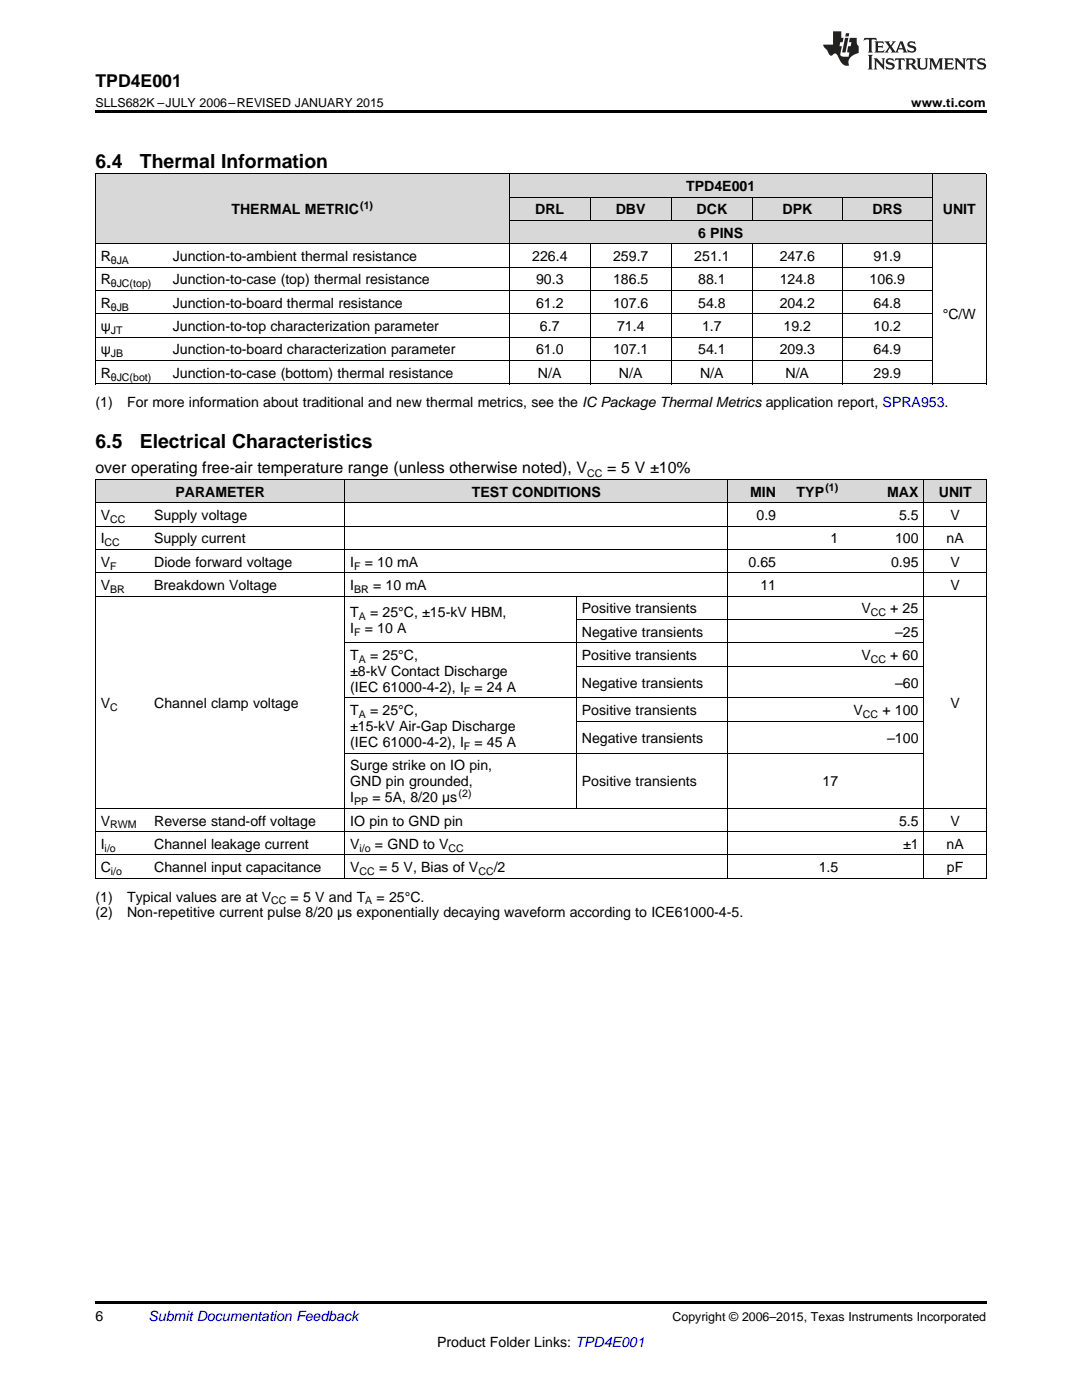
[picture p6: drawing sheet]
<svg xmlns="http://www.w3.org/2000/svg" width="216mm" height="279mm" viewBox="0 0 216 279" stroke-linecap="round" stroke-linejoin="round" font-family="sans-serif">
<defs><g id="words">
<g font-size="3.9">
<text x="19" y="33.5">6.4</text>
<text x="27.9" y="33.5">Thermal Information</text>
<text x="19" y="89.3">6.5</text>
<text x="27.9" y="89.3">Electrical Characteristics</text>
</g>
<text font-size="3.5" x="19" y="17.3">TPD4E001</text>
<g font-size="3.2">
<text x="19" y="94.5">over operating free-air temperature range (unless otherwise noted), V</text>
<text x="121.1" y="94.5">= 5 V ±10%</text>
</g>
<g font-size="2.8">
<text x="136.9" y="38.1">TPD4E001</text>
<text x="46.2" y="42.8">THERMAL METRIC</text>
<text x="106.8" y="42.8">DRL</text>
<text x="122.9" y="42.8">DBV</text>
<text x="139" y="42.8">DCK</text>
<text x="139.3" y="47.4">6 PINS</text>
<text x="156.1" y="42.8">DPK</text>
<text x="174.1" y="42.8">DRS</text>
<text x="188.1" y="42.8">UNIT</text>
<text x="20.1" y="52.1">R</text>
<text x="34.5" y="52.1">Junction-to-ambient thermal resistance</text>
<text x="106.2" y="52.1">226.4</text>
<text x="122.3" y="52.1">259.7</text>
<text x="138.5" y="52.1">251.1</text>
<text x="155.6" y="52.1">247.6</text>
<text x="174.3" y="52.1">91.9</text>
<text x="20.1" y="56.8">R</text>
<text x="34.5" y="56.8">Junction-to-case (top) thermal resistance</text>
<text x="107" y="56.8">90.3</text>
<text x="122.3" y="56.8">186.5</text>
<text x="139.3" y="56.8">88.1</text>
<text x="155.6" y="56.8">124.8</text>
<text x="173.5" y="56.8">106.9</text>
<text x="20.1" y="61.4">R</text>
<text x="34.5" y="61.4">Junction-to-board thermal resistance</text>
<text x="107" y="61.4">61.2</text>
<text x="122.3" y="61.4">107.6</text>
<text x="139.3" y="61.4">54.8</text>
<text x="155.6" y="61.4">204.2</text>
<text x="174.3" y="61.4">64.8</text>
<text x="188.1" y="63.7">°C/W</text>
<text x="20.1" y="66.1">ψ</text>
<text x="20.1" y="70.7">ψ</text>
<text x="34.5" y="66.1">Junction-to-top characterization parameter</text>
<text x="34.5" y="70.7">Junction-to-board characterization parameter</text>
<text x="107" y="70.7">61.0</text>
<text x="107.7" y="66.1">6.7</text>
<text x="122.3" y="70.7">107.1</text>
<text x="123.1" y="66.1">71.4</text>
<text x="139.3" y="70.7">54.1</text>
<text x="140.1" y="66.1">1.7</text>
<text x="155.6" y="70.7">209.3</text>
<text x="156.4" y="66.1">19.2</text>
<text x="174.3" y="66.1">10.2</text>
<text x="174.3" y="70.7">64.9</text>
<text x="20.1" y="75.4">R</text>
<text x="34.5" y="75.4">Junction-to-case (bottom) thermal resistance</text>
<text x="107.4" y="75.4">N/A</text>
<text x="123.5" y="75.4">N/A</text>
<text x="139.7" y="75.4">N/A</text>
<text x="156.7" y="75.4">N/A</text>
<text x="174.3" y="75.4">29.9</text>
<text x="19" y="81.2">(1)</text>
<text x="25.4" y="81.2">For more information about traditional and new thermal metrics, see the IC Package Thermal Metrics application report, SPRA953.</text>
<text x="35" y="99.1">PARAMETER</text>
<text x="94.2" y="99.1">TEST CONDITIONS</text>
<text x="149.7" y="99.1">MIN</text>
<text x="159" y="99.1">TYP</text>
<text x="177" y="99.1">MAX</text>
<text x="187.3" y="99.1">UNIT</text>
<text x="20.1" y="103.8">V</text>
<text x="30.8" y="103.8">Supply voltage</text>
<text x="151" y="103.8">0.9</text>
<text x="179.4" y="103.8">5.5</text>
<text x="189.7" y="103.8">V</text>
<text x="20.1" y="108.4">I</text>
<text x="20.1" y="113.1">V</text>
<text x="30.8" y="108.4">Supply current</text>
<text x="30.8" y="113.1">Diode forward voltage</text>
<text x="69.9" y="113.1">I</text>
<text x="72.8" y="113.1">= 10 mA</text>
<text x="149.4" y="113.1">0.65</text>
<text x="165.7" y="108.4">1</text>
<text x="177.8" y="113.1">0.95</text>
<text x="178.6" y="108.4">100</text>
<text x="188.9" y="108.4">nA</text>
<text x="189.7" y="113.1">V</text>
<text x="20.1" y="117.8">V</text>
<text x="30.8" y="117.8">Breakdown Voltage</text>
<text x="69.9" y="117.8">I</text>
<text x="74.4" y="117.8">= 10 mA</text>
<text x="151.7" y="117.8">11</text>
<text x="189.7" y="117.8">V</text>
<text x="69.9" y="123.2">T</text>
<text x="73.8" y="123.2">= 25°C, ±15-kV HBM,</text>
<text x="116.1" y="122.4">Positive transients</text>
<text x="171.9" y="122.4">V</text>
<text x="177.6" y="122.4">+ 25</text>
<text x="69.9" y="126.3">I</text>
<text x="69.9" y="131.7">T</text>
<text x="72.8" y="126.3">= 10 A</text>
<text x="73.8" y="131.7">= 25°C,</text>
<text x="116.1" y="127.1">Negative transients</text>
<text x="116.1" y="131.7">Positive transients</text>
<text x="171.9" y="131.7">V</text>
<text x="177.6" y="131.7">+ 60</text>
<text x="178.6" y="127.1">–25</text>
<text x="69.9" y="134.9">±8-kV Contact Discharge</text>
<text x="116.1" y="137.2">Negative transients</text>
<text x="178.6" y="137.2">–60</text>
<text x="20.1" y="141.3">V</text>
<text x="30.8" y="141.3">Channel clamp voltage</text>
<text x="69.9" y="138.1">(IEC 61000-4-2), I</text>
<text x="69.9" y="142.7">T</text>
<text x="73.8" y="142.7">= 25°C,</text>
<text x="94.7" y="138.1">= 24 A</text>
<text x="116.1" y="142.7">Positive transients</text>
<text x="170.3" y="142.7">V</text>
<text x="176.1" y="142.7">+ 100</text>
<text x="189.7" y="141.3">V</text>
<text x="69.9" y="145.9">±15-kV Air-Gap Discharge</text>
<text x="69.9" y="149.1">(IEC 61000-4-2), I</text>
<text x="94.7" y="149.1">= 45 A</text>
<text x="116.1" y="148.2">Negative transients</text>
<text x="177" y="148.2">–100</text>
<text x="69.9" y="153.7">Surge strike on IO pin,</text>
<text x="69.9" y="156.9">GND pin grounded,</text>
<text x="69.9" y="160.1">I</text>
<text x="74.3" y="160.1">= 5A, 8/20 µs</text>
<text x="116.1" y="156.9">Positive transients</text>
<text x="164.1" y="156.9">17</text>
<text x="20.1" y="164.7">V</text>
<text x="30.8" y="164.7">Reverse stand-off voltage</text>
<text x="69.9" y="164.7">IO pin to GND pin</text>
<text x="179.4" y="164.7">5.5</text>
<text x="189.7" y="164.7">V</text>
<text x="20.1" y="169.4">I</text>
<text x="30.8" y="169.4">Channel leakage current</text>
<text x="69.9" y="169.4">V</text>
<text x="74.8" y="169.4">= GND to V</text>
<text x="180.2" y="169.4">±1</text>
<text x="188.9" y="169.4">nA</text>
<text x="19" y="179.9">(1)</text>
<text x="20.1" y="174.1">C</text>
<text x="25.4" y="179.9">Typical values are at V</text>
<text x="30.8" y="174.1">Channel input capacitance</text>
<text x="58" y="179.9">= 5 V and T</text>
<text x="69.9" y="174.1">V</text>
<text x="75.1" y="179.9">= 25°C.</text>
<text x="75.6" y="174.1">= 5 V, Bias of V</text>
<text x="98.5" y="174.1">/2</text>
<text x="163.4" y="174.1">1.5</text>
<text x="188.9" y="174.1">pF</text>
<text x="19" y="183.1">(2)</text>
<text x="25.4" y="183.1">Non-repetitive current pulse 8/20 µs exponentially decaying waveform according to ICE61000-4-5.</text>
<text x="19" y="263.6">6</text>
<text x="87.2" y="268.9">Product Folder Links: TPD4E001</text>
</g>
<text font-size="2.8" fill="#0000c8" x="29.6" y="263.6">Submit Documentation Feedback</text>
<g font-size="2.5">
<text x="19" y="21.4">SLLS682K –JULY 2006–REVISED JANUARY 2015</text>
<text x="181.8" y="21.4">www.ti.com</text>
<text x="134.2" y="263.6">Copyright © 2006–2015, Texas Instruments Incorporated</text>
</g>
<g font-size="2.1">
<text x="71.9" y="41.7">(1)</text>
<text x="22.1" y="52.7">θJA</text>
<text x="22.1" y="57.3">θJC(top)</text>
<text x="22.1" y="62">θJB</text>
<text x="22.1" y="66.6">JT</text>
<text x="22.1" y="71.3">JB</text>
<text x="22.1" y="76">θJC(bot)</text>
<text x="117.2" y="95.1">CC</text>
<text x="164.7" y="98">(1)</text>
<text x="22" y="104.4">CC</text>
<text x="20.9" y="109">CC</text>
<text x="22" y="113.7">F</text>
<text x="70.7" y="113.7">F</text>
<text x="22" y="118.3">BR</text>
<text x="70.7" y="118.3">BR</text>
<text x="71.6" y="123.7">A</text>
<text x="173.7" y="123">CC</text>
<text x="70.7" y="126.9">F</text>
<text x="71.6" y="132.3">A</text>
<text x="173.7" y="132.3">CC</text>
<text x="22" y="141.8">C</text>
<text x="71.6" y="143.3">A</text>
<text x="92.6" y="138.6">F</text>
<text x="172.2" y="143.3">CC</text>
<text x="92.6" y="149.6">F</text>
<text x="70.7" y="160.7">PP</text>
<text x="91.5" y="159">(2)</text>
<text x="22" y="165.3">RWM</text>
<text x="20.9" y="170">i/o</text>
<text x="71.8" y="170">i/o</text>
<text x="89.5" y="170">CC</text>
<text x="22.1" y="174.6">i/o</text>
<text x="71.8" y="174.6">CC</text>
<text x="95.5" y="174.6">CC</text>
<text x="54.1" y="180.5">CC</text>
<text x="72.9" y="180.5">A</text>
</g>
</g></defs>
<g fill="#d8d8d8">
<path d="M19 95.7h10.7v4.7h-10.7z"/>
<path d="M29.7 95.7h39.1v4.7h-39.1z"/>
<path d="M68.8 95.7h46.2v4.7h-46.2z"/>
<path d="M115 95.7h30.3v4.7h-30.3z"/>
<path d="M145.3 95.7h10.6v4.7h-10.6z"/>
<path d="M155.9 95.7h12.5v4.7h-12.5z"/>
<path d="M168.4 95.7h16v4.7h-16z"/>
<path d="M184.4 95.7h12.4v4.7h-12.4z"/>
<path d="M19 34.7h14.4v14h-14.4z"/>
<path d="M33.4 34.7h68.2v14h-68.2z"/>
<path d="M101.6 44.1h16.2v4.6h-16.2z"/>
<path d="M117.8 44.1h16.2v4.6h-16.2z"/>
<path d="M134 44.1h16.1v4.6h-16.1z"/>
<path d="M150.1 44.1h18v4.6h-18z"/>
<path d="M168.1 44.1h18v4.6h-18z"/>
<path d="M186.1 34.7h10.7v14h-10.7z"/>
<path d="M101.6 39.4h16.2v4.7h-16.2z"/>
<path d="M117.8 39.4h16.2v4.7h-16.2z"/>
<path d="M134 39.4h16.1v4.7h-16.1z"/>
<path d="M150.1 39.4h18v4.7h-18z"/>
<path d="M168.1 39.4h18v4.7h-18z"/>
<path d="M101.6 34.7h16.2v4.7h-16.2z"/>
<path d="M117.8 34.7h16.2v4.7h-16.2z"/>
<path d="M134 34.7h16.1v4.7h-16.1z"/>
<path d="M150.1 34.7h18v4.7h-18z"/>
<path d="M168.1 34.7h18v4.7h-18z"/>
</g>
<g fill="#000">
<path d="M19 22h177.8v.5h-177.8zM19 76.6l.2 .1zM101.5 76.6l.1 .1zM117.7 76.6l.1 .1zM133.9 76.6l.1 .1zM150 76.6l.1 .1zM168 76.6l.1 .1zM185.9 76.6l.2 .1zM196.7 76.6l.1 .1zM19 175.3h.2zM68.7 175.3h.1zM114.9 175.3h.1z"/>
<path d="M145.2 175.3h.1zM155.8 175.3h.1zM168.3 175.3h.1zM184.3 175.3h.1zM196.7 175.3h.1zM19 259.7h177.8v.5h-177.8z"/>
</g>
<g fill="none" stroke="#000" stroke-width=".2">
<path d="M19 34.7h177.8M19.1 34.7v42M101.6 34.7v42M101.6 39.4h84.4M117.7 39.4v4.7M133.9 39.4v4.7M150.1 39.4v4.7M168 39.4v4.7M186 34.7v42M196.8 34.7v42M19 58h167.1M19 53.3h167.1"/>
<path d="M19 48.7h177.8M101.6 44h84.5M117.7 48.7v28M133.9 48.7v28M150.1 48.7v28M168 48.7v28M19 76.6h177.8M19 71.9h167.1M19 67.3h167.1M19 62.6h167.1M19 95.7h177.8M19.1 95.7v79.6"/>
<path d="M68.8 95.7v79.6M145.2 95.7v79.6M184.3 95.7v79.6M196.8 95.7v79.6M19 119h177.8M19 114.3h177.8M19 109.7h177.8M19 105h177.8M19 100.3h177.8M115 119v42.4M68.8 139.3h115.6M68.8 128.3h115.6"/>
<path d="M115 132.9h69.4M115 123.6h69.4M68.8 150.3h115.6M115 144h69.4M19 175.3h177.8M19 170.6h177.8M19 166h177.8M19 161.3h177.8"/>
</g>
<g fill="#231f20">
<path d="M172.5 7.6l-.1 .5 .4-.2h.6v.1v2.1l-.2 .4h.9l-.2-.4v-2.1l.1-.1h.5l.5 .2-.2-.5zM174.5 8.3l.2 .3v1.5l-.2 .4h1.8l.2-.6a1.04 1.04 0 0 1-1.3 .2v-.7h.6l.3 .2v-.6l-.3 .2h-.6v-.6l.8-.1 .4 .3-.2-.5zM176.5 8.3l.9 1.1-.9 1.1h.8l-.2-.2 .4-.7 .5 .7-.2 .2h1.5l-.2-.2 .2-.4h.9l.1 .4-.2 .2h1l-.3-.3-.7-1.9h-.5l-.9 2-.8-1 .9-1h-.8l.1 .3-.4 .5-.3-.6 .1-.2zM179.7 8.6l.4 1h-.7zM181.3 8.4a.63 .63 0 0 0-.2 .7 .63 .63 0 0 0 .6 .4l.6 .2 .1 .2a.75 .75 0 0 1-.7 .4 .75 .75 0 0 1-.6-.5l.1 .7 .1-.1a1.11 1.11 0 0 0 1.5-.6 1.13 1.13 0 0 0-1.2-.8l-.1-.4a1.04 1.04 0 0 1 1.2 .2l-.2-.5-.2 .1-.4-.2zM173.2 10.9l.2 .4v2.2l-.2 .4h1l-.3-.4v-2.2l.3-.4zM174.3 11.6l.3 .4v1.5l-.3 .4h.8l-.2-.4v-1.3l1.5 1.7v-1.9l.2-.4h-.7l.2 .4v.9l-1.1-1.3zM177 11.8a.62 .62 0 0 0-.2 .7 .62 .62 0 0 0 .6 .4l.6 .1 .1 .3a.76 .76 0 0 1-.7 .3 .76 .76 0 0 1-.7-.4l.2 .7 .1-.1a1.11 1.11 0 0 0 1.5-.6 1.13 1.13 0 0 0-1.2-.8l-.1-.4a1.04 1.04 0 0 1 1.2 .2l-.2-.6-.2 .1-.5-.1zM178.7 11.6l-.2 .6a.61 .61 0 0 1 .8-.3v1.6l-.2 .4h.9l-.2-.4v-1.6a.63 .63 0 0 1 .7 .3l-.1-.6zM180.6 11.6l.3 .4v1.5l-.3 .4h1l-.2-.2-.1-.8 .6 .2a.76 .76 0 0 0 1.2 .7l-1-1a.58 .58 0 0 0 .6-.5 .58 .58 0 0 0-.5-.6zM181.4 11.9h.1a.45 .45 0 0 1 .5 .1 .45 .45 0 0 1 .1 .5l-.8 .2zM182.9 11.6l.2 .2a2.17 2.17 0 0 0 .3 1.9 .99 .99 0 0 0 1.6-.6v-1.1l.2-.4h-.7l.2 .2a1.92 1.92 0 0 1-.2 1.8 .6 .6 0 0 1-.9-.5v-1.1l.2-.4zM185.4 11.6l.2 .4v1.5l-.2 .4h.7l-.2-.4v-1.4l.8 1.8 .8-1.8v1.4l-.2 .4h.9l-.2-.4v-1.5l.2-.4h-.8l-.6 1.5-.6-1.5zM188.4 11.6l.2 .4v1.5l-.2 .4h1.8l.1-.6a1.04 1.04 0 0 1-1.2 .1v-.6h.5l.4 .2v-.6l-.4 .2h-.5v-.7h.8l.3 .3-.1-.6zM190.5 11.6l.2 .4v1.5l-.2 .4h.7l-.2-.4v-1.3l1.5 1.7v-1.9l.2-.4h-.7l.2 .4v.9l-1.1-1.3zM192.9 11.6l-.1 .6a.61 .61 0 0 1 .7-.3l.1 1.6-.3 .4h1l-.3-.4 .1-1.6a.63 .63 0 0 1 .7 .3l-.1-.6zM195.2 11.8a.62 .62 0 0 0-.2 .7 .62 .62 0 0 0 .6 .4l.6 .1 .1 .3a.76 .76 0 0 1-.7 .3 .76 .76 0 0 1-.6-.4l.1 .7 .1-.1a1.11 1.11 0 0 0 1.6-.6 1.13 1.13 0 0 0-1.3-.8l-.1-.4a1.04 1.04 0 0 1 1.2 .2l-.1-.6-.2 .1-.5-.1z"/>
<path d="M166.2 6.3v2.6h-1.9v.4l.8 .9a.91 .91 0 0 0 1 .8 .56 .56 0 0 1 .5-.3 .56 .56 0 0 1 .5 .3l.4 .8a1.53 1.53 0 0 0 1.9 1.2 1.54 1.54 0 0 1 1-2.1l.9-.3v-1.4a1.52 1.52 0 0 1-.4-1.6h-1.3l-.2 .8h.5l-.2 .8h-.5l-.1 1v.2l.4 .1-.2 .8a1.93 1.93 0 0 1-1.6-.3l.3-1.8h-.5l.2-.8h.4l.2-.8h-.4v-1.3zM168.6 7.6l-.6 2.9h.7l.6-2.9zM168.8 6.6l-.1 .7h.6l.2-.7z"/>
</g>
<use href="#words"/>
</svg>
